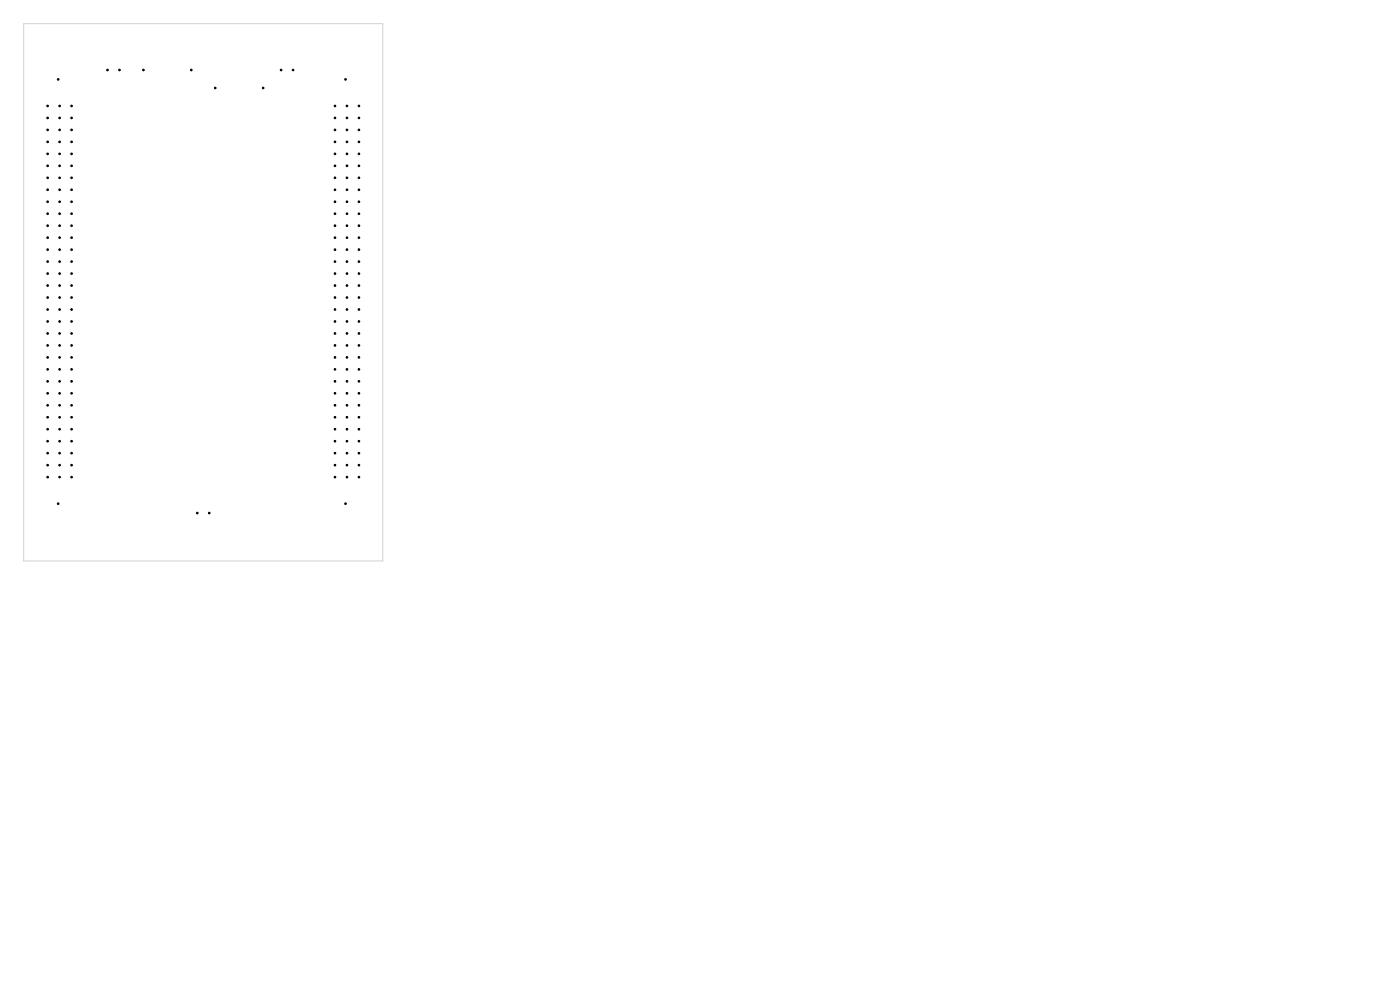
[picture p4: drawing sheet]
<svg xmlns="http://www.w3.org/2000/svg" width="297mm" height="210mm" viewBox="0 0 297 210" stroke-linecap="round" stroke-linejoin="round" font-family="sans-serif">
<path d="M5 5h76.2v114h-76.2z" fill="none" stroke="#d0d2cd" stroke-width=".21"/>
<g fill="#000" stroke="#000" stroke-width=".21">
<circle cx="12.3" cy="16.8" r=".17"/>
<circle cx="22.8" cy="14.9" r=".17"/>
<circle cx="25.3" cy="14.9" r=".17"/>
<circle cx="30.4" cy="14.9" r=".18"/>
<circle cx="40.6" cy="14.9" r=".18"/>
<circle cx="45.7" cy="18.7" r=".18"/>
<circle cx="55.8" cy="18.7" r=".18"/>
<circle cx="59.6" cy="14.9" r=".18"/>
<circle cx="62.2" cy="14.9" r=".18"/>
<circle cx="73.3" cy="16.8" r=".18"/>
<circle cx="10.1" cy="37.7" r=".17"/>
<circle cx="10.1" cy="30.1" r=".17"/>
<circle cx="10.1" cy="32.6" r=".17"/>
<circle cx="10.1" cy="35.2" r=".17"/>
<circle cx="10.1" cy="22.5" r=".17"/>
<circle cx="10.1" cy="27.6" r=".17"/>
<circle cx="10.1" cy="25" r=".17"/>
<circle cx="12.6" cy="27.6" r=".17"/>
<circle cx="12.6" cy="32.6" r=".17"/>
<circle cx="12.6" cy="25" r=".17"/>
<circle cx="12.6" cy="22.5" r=".17"/>
<circle cx="12.6" cy="30.1" r=".17"/>
<circle cx="12.6" cy="35.2" r=".17"/>
<circle cx="12.6" cy="37.7" r=".17"/>
<circle cx="15.2" cy="30.1" r=".17"/>
<circle cx="15.2" cy="27.6" r=".17"/>
<circle cx="15.2" cy="22.5" r=".17"/>
<circle cx="15.2" cy="32.6" r=".17"/>
<circle cx="15.2" cy="35.2" r=".17"/>
<circle cx="15.2" cy="25" r=".17"/>
<circle cx="15.2" cy="37.7" r=".17"/>
<circle cx="71.1" cy="27.6" r=".18"/>
<circle cx="71.1" cy="37.7" r=".18"/>
<circle cx="71.1" cy="25" r=".18"/>
<circle cx="71.1" cy="22.5" r=".18"/>
<circle cx="71.1" cy="32.6" r=".18"/>
<circle cx="71.1" cy="30.1" r=".18"/>
<circle cx="71.1" cy="35.2" r=".18"/>
<circle cx="73.6" cy="22.5" r=".18"/>
<circle cx="73.6" cy="27.6" r=".18"/>
<circle cx="73.6" cy="37.7" r=".18"/>
<circle cx="73.6" cy="25" r=".18"/>
<circle cx="73.6" cy="30.1" r=".18"/>
<circle cx="73.6" cy="32.6" r=".18"/>
<circle cx="73.6" cy="35.2" r=".18"/>
<circle cx="76.1" cy="25" r=".18"/>
<circle cx="76.1" cy="27.6" r=".18"/>
<circle cx="76.1" cy="35.2" r=".18"/>
<circle cx="76.1" cy="22.5" r=".18"/>
<circle cx="76.1" cy="37.7" r=".18"/>
<circle cx="76.1" cy="30.1" r=".18"/>
<circle cx="76.1" cy="32.6" r=".18"/>
<circle cx="10.1" cy="40.3" r=".17"/>
<circle cx="10.1" cy="42.8" r=".17"/>
<circle cx="10.1" cy="55.5" r=".17"/>
<circle cx="10.1" cy="50.4" r=".17"/>
<circle cx="10.1" cy="53" r=".17"/>
<circle cx="10.1" cy="58" r=".17"/>
<circle cx="10.1" cy="45.3" r=".17"/>
<circle cx="10.1" cy="47.9" r=".17"/>
<circle cx="12.6" cy="42.8" r=".17"/>
<circle cx="12.6" cy="40.3" r=".17"/>
<circle cx="12.6" cy="58" r=".17"/>
<circle cx="12.6" cy="55.5" r=".17"/>
<circle cx="12.6" cy="45.3" r=".17"/>
<circle cx="12.6" cy="50.4" r=".17"/>
<circle cx="12.6" cy="53" r=".17"/>
<circle cx="12.6" cy="47.9" r=".17"/>
<circle cx="15.2" cy="42.8" r=".17"/>
<circle cx="15.2" cy="40.3" r=".17"/>
<circle cx="15.2" cy="55.5" r=".17"/>
<circle cx="15.2" cy="58" r=".17"/>
<circle cx="15.2" cy="53" r=".17"/>
<circle cx="15.2" cy="50.4" r=".17"/>
<circle cx="15.2" cy="45.3" r=".17"/>
<circle cx="15.2" cy="47.9" r=".17"/>
<circle cx="71.1" cy="42.8" r=".18"/>
<circle cx="71.1" cy="40.3" r=".18"/>
<circle cx="71.1" cy="58" r=".18"/>
<circle cx="71.1" cy="45.3" r=".18"/>
<circle cx="71.1" cy="53" r=".18"/>
<circle cx="71.1" cy="55.5" r=".18"/>
<circle cx="71.1" cy="47.9" r=".18"/>
<circle cx="71.1" cy="50.4" r=".18"/>
<circle cx="73.6" cy="40.3" r=".18"/>
<circle cx="73.6" cy="42.8" r=".18"/>
<circle cx="73.6" cy="45.3" r=".18"/>
<circle cx="73.6" cy="53" r=".18"/>
<circle cx="73.6" cy="55.5" r=".18"/>
<circle cx="73.6" cy="47.9" r=".18"/>
<circle cx="73.6" cy="58" r=".18"/>
<circle cx="73.6" cy="50.4" r=".18"/>
<circle cx="76.1" cy="42.8" r=".18"/>
<circle cx="76.1" cy="40.3" r=".18"/>
<circle cx="76.1" cy="47.9" r=".18"/>
<circle cx="76.1" cy="58" r=".18"/>
<circle cx="76.1" cy="50.4" r=".18"/>
<circle cx="76.1" cy="55.5" r=".18"/>
<circle cx="76.1" cy="45.3" r=".18"/>
<circle cx="76.1" cy="53" r=".18"/>
<circle cx="10.1" cy="70.7" r=".17"/>
<circle cx="10.1" cy="65.7" r=".17"/>
<circle cx="10.1" cy="73.3" r=".17"/>
<circle cx="10.1" cy="68.2" r=".17"/>
<circle cx="10.1" cy="78.4" r=".17"/>
<circle cx="10.1" cy="60.6" r=".17"/>
<circle cx="10.1" cy="63.1" r=".17"/>
<circle cx="10.1" cy="75.8" r=".17"/>
<circle cx="12.6" cy="63.1" r=".17"/>
<circle cx="12.6" cy="65.7" r=".17"/>
<circle cx="12.6" cy="70.7" r=".17"/>
<circle cx="12.6" cy="60.6" r=".17"/>
<circle cx="12.6" cy="73.3" r=".17"/>
<circle cx="12.6" cy="78.4" r=".17"/>
<circle cx="12.6" cy="68.2" r=".17"/>
<circle cx="12.6" cy="75.8" r=".17"/>
<circle cx="15.2" cy="65.7" r=".17"/>
<circle cx="15.2" cy="78.4" r=".17"/>
<circle cx="15.2" cy="70.7" r=".17"/>
<circle cx="15.2" cy="73.3" r=".17"/>
<circle cx="15.2" cy="75.8" r=".17"/>
<circle cx="15.2" cy="68.2" r=".17"/>
<circle cx="15.2" cy="63.1" r=".17"/>
<circle cx="15.2" cy="60.6" r=".17"/>
<circle cx="71.1" cy="63.1" r=".18"/>
<circle cx="71.1" cy="78.4" r=".18"/>
<circle cx="71.1" cy="73.3" r=".18"/>
<circle cx="71.1" cy="65.7" r=".18"/>
<circle cx="71.1" cy="68.2" r=".18"/>
<circle cx="71.1" cy="75.8" r=".18"/>
<circle cx="71.1" cy="60.6" r=".18"/>
<circle cx="71.1" cy="70.7" r=".18"/>
<circle cx="73.6" cy="68.2" r=".18"/>
<circle cx="73.6" cy="78.4" r=".18"/>
<circle cx="73.6" cy="65.7" r=".18"/>
<circle cx="73.6" cy="73.3" r=".18"/>
<circle cx="73.6" cy="60.6" r=".18"/>
<circle cx="73.6" cy="63.1" r=".18"/>
<circle cx="73.6" cy="75.8" r=".18"/>
<circle cx="73.6" cy="70.7" r=".18"/>
<circle cx="76.1" cy="63.1" r=".18"/>
<circle cx="76.1" cy="65.7" r=".18"/>
<circle cx="76.1" cy="73.3" r=".18"/>
<circle cx="76.1" cy="70.7" r=".18"/>
<circle cx="76.1" cy="60.6" r=".18"/>
<circle cx="76.1" cy="78.4" r=".18"/>
<circle cx="76.1" cy="68.2" r=".18"/>
<circle cx="76.1" cy="75.8" r=".18"/>
<circle cx="10.1" cy="83.4" r=".17"/>
<circle cx="10.1" cy="80.9" r=".17"/>
<circle cx="10.1" cy="86" r=".17"/>
<circle cx="10.1" cy="91.1" r=".17"/>
<circle cx="10.1" cy="93.6" r=".17"/>
<circle cx="10.1" cy="96.1" r=".17"/>
<circle cx="10.1" cy="88.5" r=".17"/>
<circle cx="10.1" cy="98.7" r=".17"/>
<circle cx="12.6" cy="98.7" r=".17"/>
<circle cx="12.6" cy="91.1" r=".17"/>
<circle cx="12.6" cy="83.4" r=".17"/>
<circle cx="12.6" cy="80.9" r=".17"/>
<circle cx="12.6" cy="93.6" r=".17"/>
<circle cx="12.6" cy="96.1" r=".17"/>
<circle cx="12.6" cy="88.5" r=".17"/>
<circle cx="12.6" cy="86" r=".17"/>
<circle cx="15.2" cy="83.4" r=".17"/>
<circle cx="15.2" cy="80.9" r=".17"/>
<circle cx="15.2" cy="86" r=".17"/>
<circle cx="15.2" cy="88.5" r=".17"/>
<circle cx="15.2" cy="91.1" r=".17"/>
<circle cx="15.2" cy="93.6" r=".17"/>
<circle cx="15.2" cy="96.1" r=".17"/>
<circle cx="15.2" cy="98.7" r=".17"/>
<circle cx="71.1" cy="80.9" r=".18"/>
<circle cx="71.1" cy="86" r=".18"/>
<circle cx="71.1" cy="88.5" r=".18"/>
<circle cx="71.1" cy="91.1" r=".18"/>
<circle cx="71.1" cy="83.4" r=".18"/>
<circle cx="71.1" cy="96.1" r=".18"/>
<circle cx="71.1" cy="98.7" r=".18"/>
<circle cx="71.1" cy="93.6" r=".18"/>
<circle cx="73.6" cy="93.6" r=".18"/>
<circle cx="73.6" cy="80.9" r=".18"/>
<circle cx="73.6" cy="83.4" r=".18"/>
<circle cx="73.6" cy="88.5" r=".18"/>
<circle cx="73.6" cy="91.1" r=".18"/>
<circle cx="73.6" cy="86" r=".18"/>
<circle cx="73.6" cy="98.7" r=".18"/>
<circle cx="73.6" cy="96.1" r=".18"/>
<circle cx="76.1" cy="98.7" r=".18"/>
<circle cx="76.1" cy="91.1" r=".18"/>
<circle cx="76.1" cy="80.9" r=".18"/>
<circle cx="76.1" cy="93.6" r=".18"/>
<circle cx="76.1" cy="83.4" r=".18"/>
<circle cx="76.1" cy="86" r=".18"/>
<circle cx="76.1" cy="88.5" r=".18"/>
<circle cx="76.1" cy="96.1" r=".18"/>
<circle cx="10.1" cy="101.2" r=".17"/>
<circle cx="12.3" cy="106.8" r=".17"/>
<circle cx="12.6" cy="101.2" r=".17"/>
<circle cx="15.2" cy="101.2" r=".17"/>
<circle cx="41.9" cy="108.8" r=".18"/>
<circle cx="44.4" cy="108.8" r=".18"/>
<circle cx="71.1" cy="101.2" r=".18"/>
<circle cx="73.3" cy="106.8" r=".18"/>
<circle cx="73.6" cy="101.2" r=".18"/>
<circle cx="76.1" cy="101.2" r=".18"/>
</g>
</svg>
